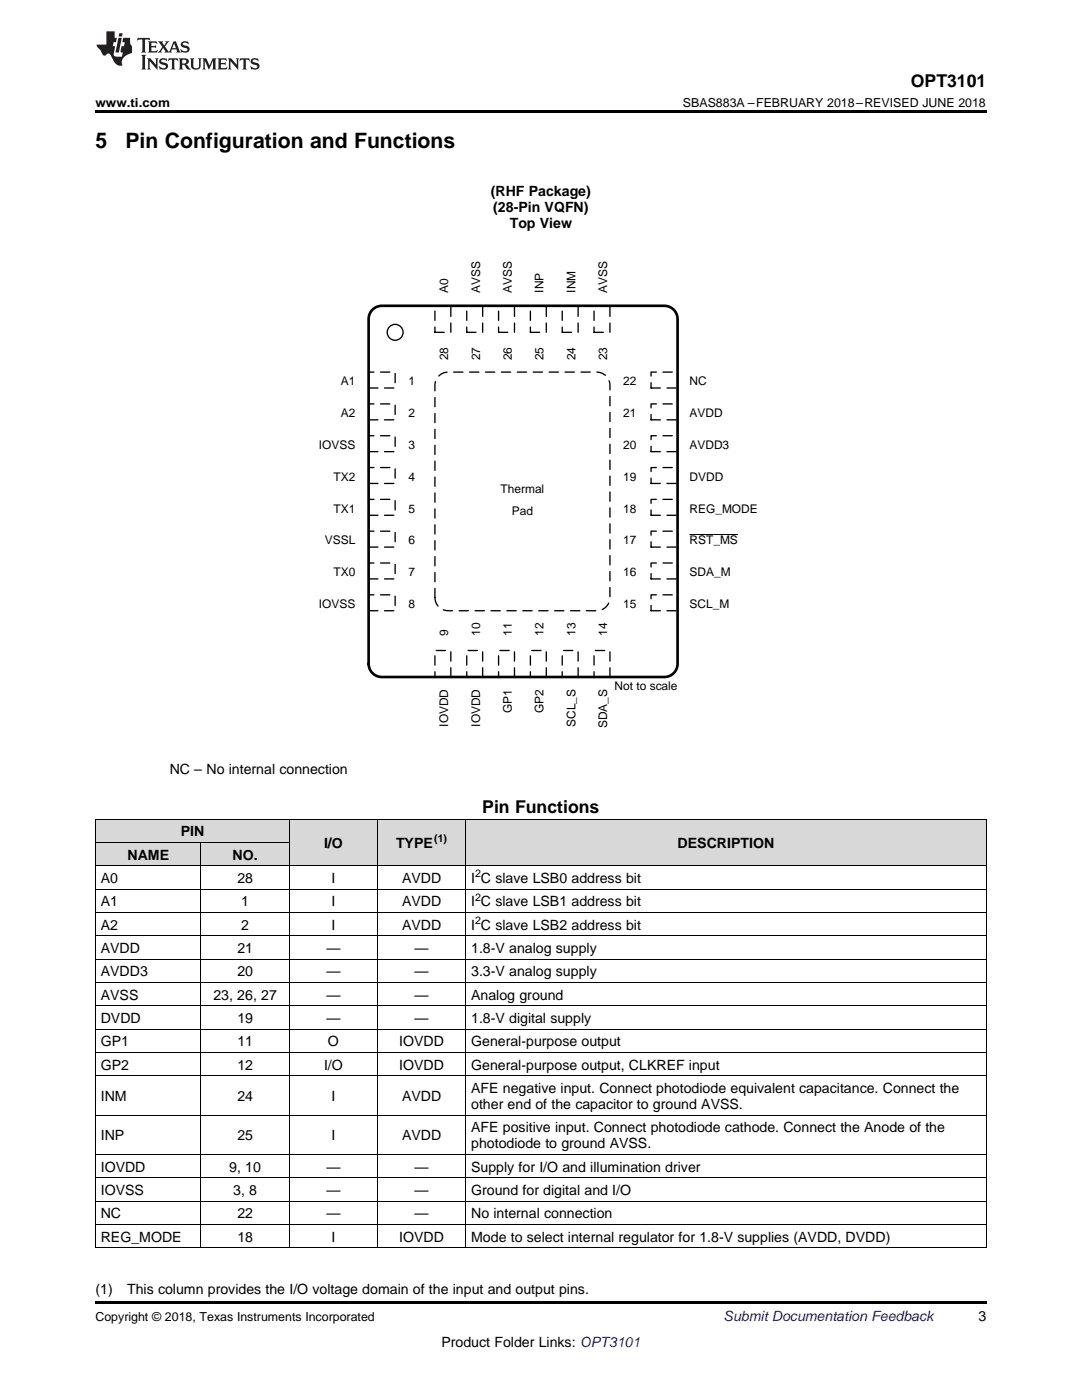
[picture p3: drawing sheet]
<svg xmlns="http://www.w3.org/2000/svg" width="216mm" height="279mm" viewBox="0 0 216 279" stroke-linecap="round" stroke-linejoin="round" font-family="sans-serif">
<defs><g id="words">
<g font-size="4.2">
<text x="19" y="29.6">5</text>
<text x="25" y="29.6">Pin Configuration and Functions</text>
</g>
<g font-size="3.5">
<text x="181.8" y="17.3">OPT3101</text>
<text x="96.2" y="162.3">Pin Functions</text>
</g>
<g font-size="2.8">
<text x="97.9" y="39.2">(RHF Package)</text>
<text x="98.4" y="42.3">(28-Pin VQFN)</text>
<text x="101.7" y="45.5">Top View</text>
<text x="33.9" y="154.5">NC – No internal connection</text>
<text x="36.1" y="166.9">PIN</text>
<text x="25.4" y="171.6">NAME</text>
<text x="46.4" y="171.6">NO.</text>
<text x="64.7" y="169.3">I/O</text>
<text x="79" y="169.3">TYPE</text>
<text x="135.2" y="169.3">DESCRIPTION</text>
<text x="20.1" y="176.2">A0</text>
<text x="47.4" y="176.2">28</text>
<text x="66.1" y="176.2">I</text>
<text x="80.2" y="176.2">AVDD</text>
<text x="94" y="176.2">I C slave LSB0 address bit</text>
<text x="20.1" y="180.9">A1</text>
<text x="20.1" y="185.6">A2</text>
<text x="48.2" y="180.9">1</text>
<text x="48.2" y="185.6">2</text>
<text x="66.1" y="180.9">I</text>
<text x="66.1" y="185.6">I</text>
<text x="80.2" y="180.9">AVDD</text>
<text x="80.2" y="185.6">AVDD</text>
<text x="94" y="180.9">I C slave LSB1 address bit</text>
<text x="94" y="185.6">I C slave LSB2 address bit</text>
<text x="20.1" y="190.2">AVDD</text>
<text x="47.4" y="190.2">21</text>
<text x="65.1" y="190.2">—</text>
<text x="82.7" y="190.2">—</text>
<text x="94" y="190.2">1.8-V analog supply</text>
<text x="20.1" y="194.9">AVDD3</text>
<text x="47.4" y="194.9">20</text>
<text x="65.1" y="194.9">—</text>
<text x="82.7" y="194.9">—</text>
<text x="94" y="194.9">3.3-V analog supply</text>
<text x="20.1" y="199.5">AVSS</text>
<text x="42.6" y="199.5">23, 26, 27</text>
<text x="65.1" y="199.5">—</text>
<text x="82.7" y="199.5">—</text>
<text x="94" y="199.5">Analog ground</text>
<text x="20.1" y="204.2">DVDD</text>
<text x="20.1" y="208.8">GP1</text>
<text x="47.4" y="204.2">19</text>
<text x="47.4" y="208.8">11</text>
<text x="65.1" y="204.2">—</text>
<text x="65.4" y="208.8">O</text>
<text x="79.7" y="208.8">IOVDD</text>
<text x="82.7" y="204.2">—</text>
<text x="94" y="204.2">1.8-V digital supply</text>
<text x="94" y="208.8">General-purpose output</text>
<text x="20.1" y="213.5">GP2</text>
<text x="47.4" y="213.5">12</text>
<text x="64.7" y="213.5">I/O</text>
<text x="79.7" y="213.5">IOVDD</text>
<text x="94" y="213.5">General-purpose output, CLKREF input</text>
<text x="20.1" y="219.7">INM</text>
<text x="47.4" y="219.7">24</text>
<text x="66.1" y="219.7">I</text>
<text x="80.2" y="219.7">AVDD</text>
<text x="94" y="218.2">AFE negative input. Connect photodiode equivalent capacitance. Connect the</text>
<text x="94" y="221.3">other end of the capacitor to ground AVSS.</text>
<text x="20.1" y="227.6">INP</text>
<text x="47.4" y="227.6">25</text>
<text x="66.1" y="227.6">I</text>
<text x="80.2" y="227.6">AVDD</text>
<text x="94" y="226">AFE positive input. Connect photodiode cathode. Connect the Anode of the</text>
<text x="20.1" y="233.8">IOVDD</text>
<text x="45.8" y="233.8">9, 10</text>
<text x="65.1" y="233.8">—</text>
<text x="82.7" y="233.8">—</text>
<text x="94" y="229.2">photodiode to ground AVSS.</text>
<text x="94" y="233.8">Supply for I/O and illumination driver</text>
<text x="20.1" y="238.5">IOVSS</text>
<text x="46.5" y="238.5">3, 8</text>
<text x="65.1" y="238.5">—</text>
<text x="82.7" y="238.5">—</text>
<text x="94" y="238.5">Ground for digital and I/O</text>
<text x="20.1" y="243.1">NC</text>
<text x="47.4" y="243.1">22</text>
<text x="65.1" y="243.1">—</text>
<text x="82.7" y="243.1">—</text>
<text x="94" y="243.1">No internal connection</text>
<text x="20.1" y="247.8">REG_MODE</text>
<text x="47.4" y="247.8">18</text>
<text x="66.1" y="247.8">I</text>
<text x="79.7" y="247.8">IOVDD</text>
<text x="94" y="247.8">Mode to select internal regulator for 1.8-V supplies (AVDD, DVDD)</text>
<text x="19" y="258.2">(1)</text>
<text x="25.4" y="258.2">This column provides the I/O voltage domain of the input and output pins.</text>
<text x="195.3" y="263.6">3</text>
<text x="88.1" y="268.9">Product Folder Links: OPT3101</text>
</g>
<text font-size="2.8" fill="#0000c8" x="144.4" y="263.6">Submit Documentation Feedback</text>
<g font-size="2.5">
<text x="19" y="21.4">www.ti.com</text>
<text x="136.3" y="21.4">SBAS883A –FEBRUARY 2018–REVISED JUNE 2018</text>
<text x="19" y="263.6">Copyright © 2018, Texas Instruments Incorporated</text>
</g>
<g font-size="2.4">
<text x="89.4" y="58.4" transform="rotate(-90 89.4 58.4)">A0</text>
<text x="95.8" y="58.4" transform="rotate(-90 95.8 58.4)">AVSS</text>
<text x="102.1" y="58.4" transform="rotate(-90 102.1 58.4)">AVSS</text>
<text x="108.5" y="58.4" transform="rotate(-90 108.5 58.4)">INP</text>
<text x="114.8" y="58.4" transform="rotate(-90 114.8 58.4)">INM</text>
<text x="121.2" y="58.4" transform="rotate(-90 121.2 58.4)">AVSS</text>
<text x="89.4" y="71.9" transform="rotate(-90 89.4 71.9)">28</text>
<text x="95.8" y="71.9" transform="rotate(-90 95.8 71.9)">27</text>
<text x="102.1" y="71.9" transform="rotate(-90 102.1 71.9)">26</text>
<text x="108.5" y="71.9" transform="rotate(-90 108.5 71.9)">25</text>
<text x="114.8" y="71.9" transform="rotate(-90 114.8 71.9)">24</text>
<text x="121.2" y="71.9" transform="rotate(-90 121.2 71.9)">23</text>
<text x="68" y="76.9">A1</text>
<text x="81.5" y="76.9">1</text>
<text x="124.4" y="76.9">22</text>
<text x="137.6" y="76.9">NC</text>
<text x="68" y="83.3">A2</text>
<text x="81.5" y="83.3">2</text>
<text x="124.4" y="83.3">21</text>
<text x="137.6" y="83.3">AVDD</text>
<text x="63.6" y="89.6">IOVSS</text>
<text x="81.5" y="89.6">3</text>
<text x="124.4" y="89.6">20</text>
<text x="137.6" y="89.6">AVDD3</text>
<text x="66.5" y="96">TX2</text>
<text x="81.5" y="96">4</text>
<text x="124.4" y="96">19</text>
<text x="137.6" y="96">DVDD</text>
<text x="99.9" y="98.3">Thermal</text>
<text x="66.5" y="102.3">TX1</text>
<text x="81.5" y="102.3">5</text>
<text x="102.1" y="102.8">Pad</text>
<text x="124.4" y="102.3">18</text>
<text x="137.6" y="102.3">REG_MODE</text>
<text x="64.8" y="108.7">VSSL</text>
<text x="81.5" y="108.7">6</text>
<text x="124.4" y="108.7">17</text>
<text x="137.6" y="108.7">RST_MS</text>
<text x="66.5" y="115">TX0</text>
<text x="81.5" y="115">7</text>
<text x="124.4" y="115">16</text>
<text x="137.6" y="115">SDA_M</text>
<text x="63.6" y="121.4">IOVSS</text>
<text x="81.5" y="121.4">8</text>
<text x="124.4" y="121.4">15</text>
<text x="137.6" y="121.4">SCL_M</text>
<text x="89.4" y="126.9" transform="rotate(-90 89.4 126.9)">9</text>
<text x="95.8" y="126.9" transform="rotate(-90 95.8 126.9)">10</text>
<text x="102.1" y="126.9" transform="rotate(-90 102.1 126.9)">11</text>
<text x="108.5" y="126.9" transform="rotate(-90 108.5 126.9)">12</text>
<text x="114.8" y="126.9" transform="rotate(-90 114.8 126.9)">13</text>
<text x="121.2" y="126.9" transform="rotate(-90 121.2 126.9)">14</text>
<text x="122.6" y="137.8">Not to scale</text>
<text x="102.1" y="142.3" transform="rotate(-90 102.1 142.3)">GP1</text>
<text x="108.5" y="142.3" transform="rotate(-90 108.5 142.3)">GP2</text>
<text x="89.4" y="145" transform="rotate(-90 89.4 145)">IOVDD</text>
<text x="95.8" y="145" transform="rotate(-90 95.8 145)">IOVDD</text>
<text x="114.8" y="145" transform="rotate(-90 114.8 145)">SCL_S</text>
<text x="121.2" y="145.3" transform="rotate(-90 121.2 145.3)">SDA_S</text>
</g>
<g font-size="2.1">
<text x="86.6" y="168.1">(1)</text>
<text x="94.8" y="175.1">2</text>
<text x="94.8" y="179.8">2</text>
<text x="94.8" y="184.4">2</text>
</g>
</g></defs>
<g fill="#d8d8d8">
<path d="M57.7 163.5h17.7v9.4h-17.7z"/>
<path d="M75.4 163.5h17.6v9.4h-17.6z"/>
<path d="M93 163.5h103.8v9.4h-103.8z"/>
<path d="M19 168.2h21.1v4.7h-21.1z"/>
<path d="M40.1 168.2h17.6v4.7h-17.6z"/>
<path d="M19 163.5h21.1v4.7h-21.1z"/>
<path d="M40.1 163.5h17.6v4.7h-17.6z"/>
</g>
<path d="M19 259.7h177.8v.5h-177.8z" fill="#000"/>
<g fill="none" stroke="#000" stroke-width=".2">
<path d="M19 177.5h177.8M19 172.8h177.8M19 168.2h38.7M19 163.5h177.8M19.1 163.5v85.6M40.1 168.2v80.9M57.7 163.5v85.6M75.3 163.5v85.6M92.9 163.5v85.6M196.8 163.5v85.6M19 196.1h177.8M19 191.4h177.8"/>
<path d="M19 186.8h177.8M19 182.1h177.8M19 214.7h177.8M19 210.1h177.8M19 205.4h177.8M19 200.7h177.8M19 239.7h177.8M19 235h177.8M19 230.4h177.8M19 222.5h177.8M19 249h177.8M19 244.4h177.8"/>
</g>
<path d="M86.8 119.2a2.65 2.65 0 0 0 2.6 2.7h29.7a2.65 2.65 0 0 0 2.6-2.7v-42.3a2.65 2.65 0 0 0-2.6-2.6h-29.7a2.65 2.65 0 0 0-2.6 2.6v42.3" fill="none" stroke="#000" stroke-width=".26" stroke-dasharray="1.9 1.3"/>
<path d="M73.6 74.3h5.2v3.1h-5.2z" fill-rule="evenodd" fill="#fff"/>
<path d="M73.6 74.3h5.2v3.1h-5.2z" fill="none" stroke="#000" stroke-width=".26" stroke-dasharray="1.9 1.3"/>
<path d="M73.6 80.6h5.2v3.2h-5.2z" fill-rule="evenodd" fill="#fff"/>
<path d="M73.6 80.6h5.2v3.2h-5.2z" fill="none" stroke="#000" stroke-width=".26" stroke-dasharray="1.9 1.3"/>
<path d="M73.6 87h5.2v3.1h-5.2z" fill-rule="evenodd" fill="#fff"/>
<path d="M73.6 87h5.2v3.1h-5.2z" fill="none" stroke="#000" stroke-width=".26" stroke-dasharray="1.9 1.3"/>
<path d="M73.6 93.3h5.2v3.2h-5.2z" fill-rule="evenodd" fill="#fff"/>
<path d="M73.6 93.3h5.2v3.2h-5.2z" fill="none" stroke="#000" stroke-width=".26" stroke-dasharray="1.9 1.3"/>
<path d="M73.6 99.7h5.2v3.1h-5.2z" fill-rule="evenodd" fill="#fff"/>
<path d="M73.6 99.7h5.2v3.1h-5.2z" fill="none" stroke="#000" stroke-width=".26" stroke-dasharray="1.9 1.3"/>
<path d="M73.6 106h5.2v3.2h-5.2z" fill-rule="evenodd" fill="#fff"/>
<path d="M73.6 106h5.2v3.2h-5.2z" fill="none" stroke="#000" stroke-width=".26" stroke-dasharray="1.9 1.3"/>
<path d="M73.6 112.4h5.2v3.1h-5.2z" fill-rule="evenodd" fill="#fff"/>
<path d="M73.6 112.4h5.2v3.1h-5.2z" fill="none" stroke="#000" stroke-width=".26" stroke-dasharray="1.9 1.3"/>
<path d="M73.6 118.7h5.2v3.2h-5.2z" fill-rule="evenodd" fill="#fff"/>
<path d="M73.6 118.7h5.2v3.2h-5.2z" fill="none" stroke="#000" stroke-width=".26" stroke-dasharray="1.9 1.3"/>
<path d="M86.8 129.8h3.2v5.3h-3.2z" fill-rule="evenodd" fill="#fff"/>
<path d="M86.8 129.8h3.2v5.3h-3.2z" fill="none" stroke="#000" stroke-width=".26" stroke-dasharray="1.9 1.3"/>
<path d="M93.1 129.8h3.2v5.3h-3.2z" fill-rule="evenodd" fill="#fff"/>
<path d="M93.1 129.8h3.2v5.3h-3.2z" fill="none" stroke="#000" stroke-width=".26" stroke-dasharray="1.9 1.3"/>
<path d="M99.5 129.8h3.2v5.3h-3.2z" fill-rule="evenodd" fill="#fff"/>
<path d="M99.5 129.8h3.2v5.3h-3.2z" fill="none" stroke="#000" stroke-width=".26" stroke-dasharray="1.9 1.3"/>
<path d="M105.8 129.8h3.2v5.3h-3.2z" fill-rule="evenodd" fill="#fff"/>
<path d="M105.8 129.8h3.2v5.3h-3.2z" fill="none" stroke="#000" stroke-width=".26" stroke-dasharray="1.9 1.3"/>
<path d="M112.2 129.8h3.2v5.3h-3.2z" fill-rule="evenodd" fill="#fff"/>
<path d="M112.2 129.8h3.2v5.3h-3.2z" fill="none" stroke="#000" stroke-width=".26" stroke-dasharray="1.9 1.3"/>
<path d="M118.5 129.8h3.2v5.3h-3.2z" fill-rule="evenodd" fill="#fff"/>
<path d="M118.5 129.8h3.2v5.3h-3.2z" fill="none" stroke="#000" stroke-width=".26" stroke-dasharray="1.9 1.3"/>
<path d="M129.9 118.7h5.3v3.2h-5.3z" fill-rule="evenodd" fill="#fff"/>
<path d="M129.9 118.7h5.3v3.2h-5.3z" fill="none" stroke="#000" stroke-width=".26" stroke-dasharray="1.9 1.3"/>
<path d="M129.9 112.4h5.3v3.1h-5.3z" fill-rule="evenodd" fill="#fff"/>
<path d="M129.9 112.4h5.3v3.1h-5.3z" fill="none" stroke="#000" stroke-width=".26" stroke-dasharray="1.9 1.3"/>
<path d="M129.9 106h5.3v3.2h-5.3z" fill-rule="evenodd" fill="#fff"/>
<path d="M129.9 106h5.3v3.2h-5.3z" fill="none" stroke="#000" stroke-width=".26" stroke-dasharray="1.9 1.3"/>
<path d="M137.6 106.7h9.6" fill="none" stroke="#000" stroke-width=".2"/>
<path d="M129.9 99.7h5.3v3.1h-5.3z" fill-rule="evenodd" fill="#fff"/>
<path d="M129.9 99.7h5.3v3.1h-5.3z" fill="none" stroke="#000" stroke-width=".26" stroke-dasharray="1.9 1.3"/>
<path d="M129.9 93.3h5.3v3.2h-5.3z" fill-rule="evenodd" fill="#fff"/>
<path d="M129.9 93.3h5.3v3.2h-5.3z" fill="none" stroke="#000" stroke-width=".26" stroke-dasharray="1.9 1.3"/>
<path d="M129.9 87h5.3v3.1h-5.3z" fill-rule="evenodd" fill="#fff"/>
<path d="M129.9 87h5.3v3.1h-5.3z" fill="none" stroke="#000" stroke-width=".26" stroke-dasharray="1.9 1.3"/>
<path d="M129.9 80.6h5.3v3.2h-5.3z" fill-rule="evenodd" fill="#fff"/>
<path d="M129.9 80.6h5.3v3.2h-5.3z" fill="none" stroke="#000" stroke-width=".26" stroke-dasharray="1.9 1.3"/>
<path d="M129.9 74.3h5.3v3.1h-5.3z" fill-rule="evenodd" fill="#fff"/>
<path d="M129.9 74.3h5.3v3.1h-5.3z" fill="none" stroke="#000" stroke-width=".26" stroke-dasharray="1.9 1.3"/>
<path d="M118.5 61h3.2v5.3h-3.2z" fill-rule="evenodd" fill="#fff"/>
<path d="M118.5 61h3.2v5.3h-3.2z" fill="none" stroke="#000" stroke-width=".26" stroke-dasharray="1.9 1.3"/>
<path d="M112.2 61h3.2v5.3h-3.2z" fill-rule="evenodd" fill="#fff"/>
<path d="M112.2 61h3.2v5.3h-3.2z" fill="none" stroke="#000" stroke-width=".26" stroke-dasharray="1.9 1.3"/>
<path d="M105.8 61h3.2v5.3h-3.2z" fill-rule="evenodd" fill="#fff"/>
<path d="M105.8 61h3.2v5.3h-3.2z" fill="none" stroke="#000" stroke-width=".26" stroke-dasharray="1.9 1.3"/>
<path d="M99.5 61h3.2v5.3h-3.2z" fill-rule="evenodd" fill="#fff"/>
<path d="M99.5 61h3.2v5.3h-3.2z" fill="none" stroke="#000" stroke-width=".26" stroke-dasharray="1.9 1.3"/>
<path d="M93.1 61h3.2v5.3h-3.2z" fill-rule="evenodd" fill="#fff"/>
<path d="M93.1 61h3.2v5.3h-3.2z" fill="none" stroke="#000" stroke-width=".26" stroke-dasharray="1.9 1.3"/>
<path d="M86.8 61h3.2v5.3h-3.2z" fill-rule="evenodd" fill="#fff"/>
<path d="M86.8 61h3.2v5.3h-3.2z" fill="none" stroke="#000" stroke-width=".26" stroke-dasharray="1.9 1.3"/>
<circle cx="78.8" cy="66.3" r="1.59" fill="none" stroke="#000" stroke-width=".26"/>
<path d="M74.5 61.6l1.1-.5 .6-.1h56.4a2.65 2.65 0 0 1 2.6 2.7v68.8a2.65 2.65 0 0 1-2.6 2.6h-56.4a2.65 2.65 0 0 1-2.6-2.6v-68.8a2.64 2.64 0 0 1 .9-2.1z" fill="none" stroke="#000" stroke-width=".53"/>
<path d="M19 22h177.8v.5h-177.8z" fill="#000"/>
<g fill="#231f20">
<path d="M27.5 7.6l-.1 .5 .4-.2h.6v.1v2.1l-.2 .4h1l-.3-.4v-2.1l.1-.1h.5l.5 .2-.2-.5zM29.5 8.3l.2 .3v1.5l-.2 .4h1.8l.2-.6a1.04 1.04 0 0 1-1.3 .2v-.7h.6l.3 .2v-.6l-.3 .2h-.6v-.6l.8-.1 .4 .3-.2-.5zM31.5 8.3l.9 1.1-.9 1.1h.8l-.2-.2 .5-.7 .4 .7-.2 .2h1.5l-.1-.2 .1-.4h.9l.1 .4-.2 .2h1l-.3-.3-.7-1.9h-.5l-.9 2-.8-1 .9-1h-.8l.1 .3-.3 .5-.4-.6 .2-.2zM34.7 8.6l.4 1h-.7zM36.3 8.4a.63 .63 0 0 0-.2 .7 .63 .63 0 0 0 .6 .4l.6 .2 .1 .2a.75 .75 0 0 1-.7 .4 .75 .75 0 0 1-.6-.5l.1 .7 .1-.1a1.11 1.11 0 0 0 1.5-.6 1.13 1.13 0 0 0-1.2-.8l-.1-.4a1.04 1.04 0 0 1 1.2 .2l-.2-.5-.1 .1-.5-.2zM28.2 10.9l.2 .4v2.2l-.2 .4h1l-.3-.4v-2.2l.3-.4zM29.3 11.6l.3 .4v1.5l-.3 .4h.8l-.2-.4v-1.3l1.5 1.7v-1.9l.2-.4h-.7l.2 .4v.9l-1.1-1.3zM32 11.8a.62 .62 0 0 0-.2 .7 .62 .62 0 0 0 .6 .4l.6 .1 .1 .3a.76 .76 0 0 1-.7 .3 .76 .76 0 0 1-.6-.4l.1 .7 .1-.1a1.11 1.11 0 0 0 1.5-.6 1.13 1.13 0 0 0-1.2-.8l-.1-.4a1.04 1.04 0 0 1 1.2 .2l-.2-.6-.1 .1-.5-.1zM33.7 11.6l-.2 .6a.61 .61 0 0 1 .8-.3v1.6l-.2 .4h.9l-.2-.4v-1.6a.63 .63 0 0 1 .8 .3l-.2-.6zM35.6 11.6l.3 .4v1.5l-.3 .4h1l-.2-.2v-.8l.5 .2a.76 .76 0 0 0 1.2 .7l-1-1a.58 .58 0 0 0 .6-.5 .58 .58 0 0 0-.5-.6zM36.4 11.9h.1a.45 .45 0 0 1 .5 .1 .45 .45 0 0 1 .1 .5l-.7 .2zM37.9 11.6l.2 .2a2.17 2.17 0 0 0 .3 1.9 .99 .99 0 0 0 1.6-.6v-1.1l.2-.4h-.7l.2 .2a1.92 1.92 0 0 1-.2 1.8 .6 .6 0 0 1-.9-.5v-1.1l.2-.4zM40.4 11.6l.2 .4v1.5l-.2 .4h.7l-.2-.4v-1.4l.8 1.8 .8-1.8v1.4l-.2 .4h.9l-.2-.4v-1.5l.2-.4h-.8l-.6 1.5-.6-1.5zM43.4 11.6l.2 .4v1.5l-.2 .4h1.8l.2-.6a1.04 1.04 0 0 1-1.3 .1v-.6h.5l.4 .2v-.6l-.4 .2h-.5v-.7h.8l.3 .3-.1-.6zM45.5 11.6l.2 .4v1.5l-.2 .4h.7l-.2-.4v-1.3l1.5 1.7v-1.9l.2-.4h-.7l.2 .4v.9l-1.1-1.3zM47.9 11.6l-.1 .6a.61 .61 0 0 1 .8-.3v1.6l-.3 .4h1l-.3-.4 .1-1.6a.63 .63 0 0 1 .7 .3l-.1-.6zM50.2 11.8a.62 .62 0 0 0-.2 .7 .62 .62 0 0 0 .6 .4l.6 .1 .2 .3a.76 .76 0 0 1-.8 .3 .76 .76 0 0 1-.6-.4l.1 .7 .2-.1a1.11 1.11 0 0 0 1.5-.6 1.13 1.13 0 0 0-1.3-.8l-.1-.4a1.04 1.04 0 0 1 1.2 .2l-.1-.6-.2 .1-.5-.1z"/>
<path d="M21.2 6.3v2.6h-1.9l.1 .4 .7 .9a.91 .91 0 0 0 1 .8 .56 .56 0 0 1 .5-.3 .56 .56 0 0 1 .5 .3l.4 .8a1.53 1.53 0 0 0 1.9 1.2 1.54 1.54 0 0 1 1-2.1l.9-.3v-1.4a1.52 1.52 0 0 1-.3-1.6h-1.4l-.2 .8h.5l-.2 .8h-.4l-.2 1v.2l.4 .1-.2 .8a1.93 1.93 0 0 1-1.6-.3l.3-1.8h-.5l.2-.8h.4l.2-.8h-.4v-1.3zM23.6 7.6l-.6 2.9h.7l.6-2.9zM23.8 6.6l-.1 .7h.6l.2-.7z"/>
</g>
<use href="#words"/>
</svg>
